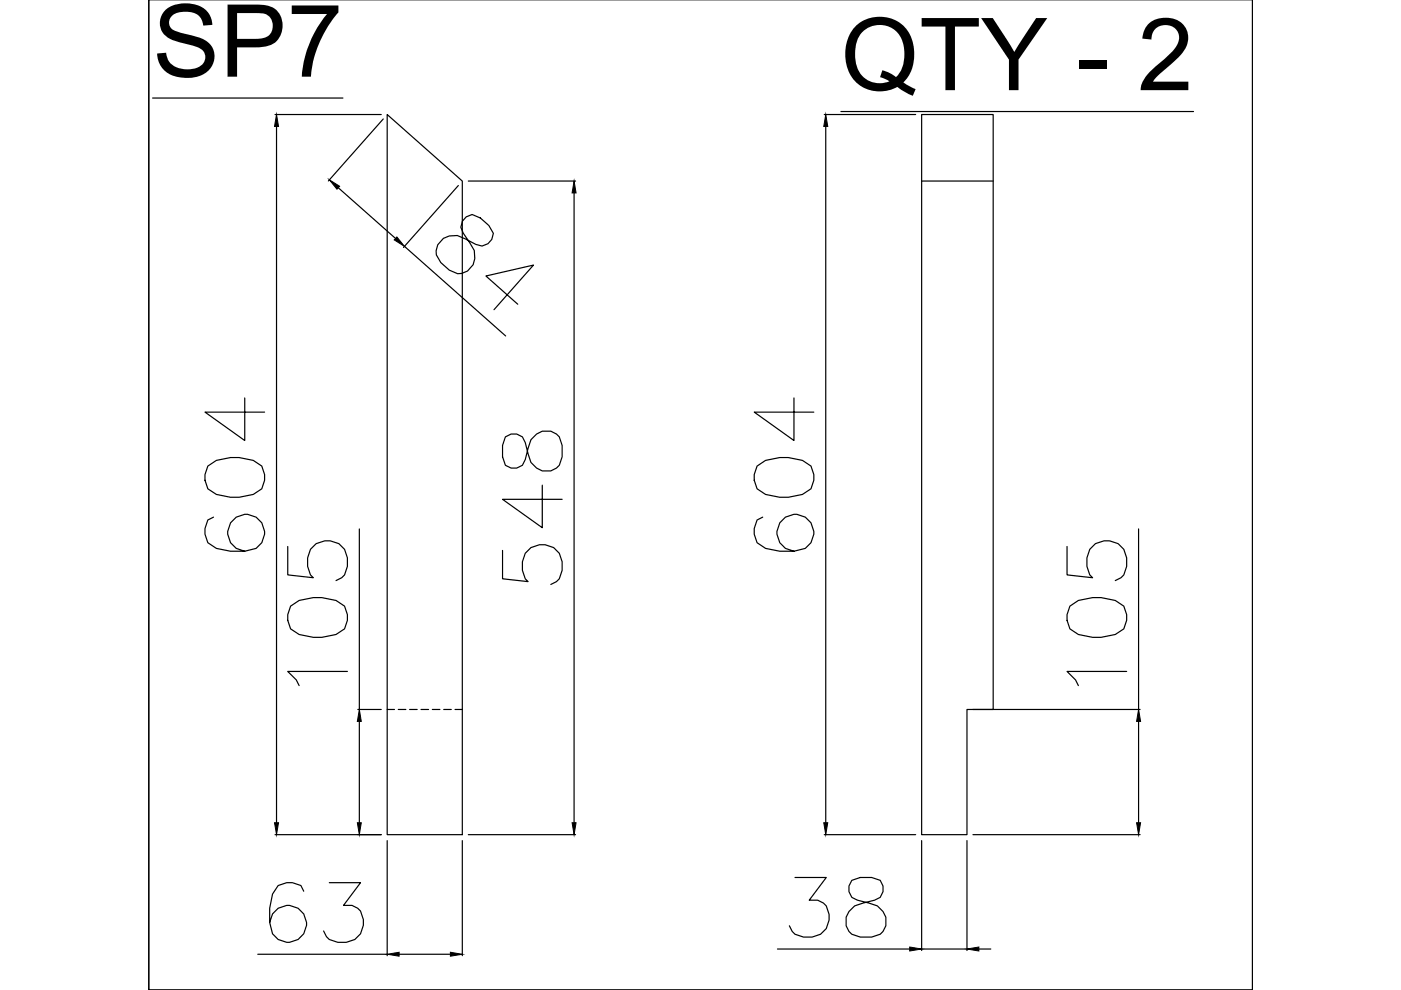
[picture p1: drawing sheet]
<svg xmlns="http://www.w3.org/2000/svg" width="297mm" height="210mm" viewBox="0 0 297 210" stroke-linecap="round" stroke-linejoin="round" font-family="sans-serif">
<defs><g id="words">
<g font-size="21.4">
<text x="32.3" y="16.3">SP7</text>
<text x="178.3" y="19.1">QTY - 2</text>
</g>
</g></defs>
<!-- layer: 0 -->
<g fill="none" stroke="#000" stroke-width=".25">
<path d="M32.3 20.8h40.4M58.3 24.3h22.5M58.6 26.8v147.6M71.7 39.8l12.2 10.8M81.3 25.2l-11.7 13.2M82.1 24.3l15.9 14.1v138.6h-15.9zM97.2 39.3l-11.6 13.2M99.3 38.4h22.7M174.8 24.3h19.3M175.1 26.8v147.6M178.3 23.6h74.8M195.4 24.3h15.2v126.1h-5.6v26.6h-9.6z"/>
<path d="M195.4 38.4h15.2M85.8 52.2l21.4 19M94 50.5l1.3-.5 1.7-.1 3.9 1.9a2.56 2.56 0 0 0 3.7-2.3l-1-1.7-1.7-1.6-1.8-.7a2.55 2.55 0 0 0-1.9 3.9l1.4 2.1a3.8 3.8 0 0 1 1 4.1 3.8 3.8 0 0 1-3.6 2.4l-1.7-.7-1.8-1.6a3.3 3.3 0 0 1 .5-5.2zM121.7 40.9v133.5M109.8 64.5l-6.8-6 10.1-2.3-8.4 9.5M44.1 98.8l1.8-1.2 3-.6h1.8l3 .6 1.8 1.2 .6 1.8v1.2l-.6 1.8-1.8 1.2-3 .6h-1.8l-3-.6-1.8-1.2-.6-1.8v-1.2zM51.9 84.4v9l-8.4-6h12.6M107.2 92.6l-.7 1.8v2.4l.7 1.9a2.56 2.56 0 0 0 4.2-1.3l.6-2.4a3.8 3.8 0 0 1 2.5-3.4 3.8 3.8 0 0 1 4.1 1l.6 1.8v2.4a3.3 3.3 0 0 1-2 2.9 3.3 3.3 0 0 1-3.4-.5l-1.2-1.2-1.2-4.2a2.55 2.55 0 0 0-4.2-1.2zM160.5 98.8l1.8-1.2 3-.6h1.8l3 .6 1.8 1.2 .6 1.8v1.2l-.6 1.8-1.8 1.2-3 .6h-1.8l-3-.6-1.8-1.2-.6-1.8v-1.2zM168.3 84.4v9l-8.4-6h12.6M45.3 109.6l-1.2 .7-.6 1.8v1.2l.6 1.8 1.8 1.2 3 .6h3l2.4-.6a3.9 3.9 0 0 0 .4-6.4 3.9 3.9 0 0 0-6.1 1.6 3.9 3.9 0 0 0 3.3 5.4M61 115.9v6l5.4 .6-.6-.6-.6-1.8v-1.8a4.1 4.1 0 0 1 4.8-3.6l1.8 .6 1.3 1.2 .6 1.8v1.8l-.6 1.8-.7 .6-1.2 .6"/>
<path d="M76.2 112.1v38.3M106.5 116.7v6l5.5 .6-.6-.6a5.2 5.2 0 0 1 1.2-6.6 4.5 4.5 0 0 1 6 1.2l.6 1.8v1.8l-.6 1.8-.6 .6-1.2 .6M115 102.9v9l-8.5-6h12.7M161.7 109.6l-1.2 .7-.6 1.8v1.2l.6 1.8 1.8 1.2 3 .6h3l2.4-.6a3.9 3.9 0 0 0 .4-6.4 3.9 3.9 0 0 0-6.1 1.6 3.9 3.9 0 0 0 3.3 5.4M226.2 115.9v6l5.5 .6-.6-.6a5.2 5.2 0 0 1 1.1-6.6 4.6 4.6 0 0 1 6.1 1.2l.6 1.8v1.8l-.6 1.8-.6 .6-1.2 .6M241.4 112.1v38.3M61.6 128.5l1.8-1.2 3-.6h1.8l3 .6 1.9 1.2 .6 1.8v1.2l-.6 1.8-1.9 1.2-3 .6h-1.8l-3-.6-1.8-1.2-.6-1.8v-1.2zM226.8 128.5l1.8-1.2 3.1-.6h1.8l3 .6 1.8 1.2 .6 1.8v1.2l-.6 1.8-1.8 1.2-3 .6h-1.8l-3.1-.6-1.8-1.2-.6-1.8v-1.2zM73.7 142.4h-12.7l1.8 1.8 .6 1.2M75.9 150.4h4.9M76.2 153v21.4M206.3 150.4h35.4"/>
<path d="M238.9 142.4h-12.7l1.8 1.8 .6 1.2M241.4 153v21.4M58.3 177h22.5M82.1 178.2v24.4M98 178.2v24.4M99.3 177h22.7M174.8 177h19.3M195.4 178.2v23.3M205 178.2v23.3M206.3 177h35.4M64.4 189l-.6-1.2-1.8-.7h-1.2l-1.8 .7-1.2 1.8-.6 3v3l.6 2.4a3.9 3.9 0 0 0 6.3 .4 3.9 3.9 0 0 0-1.5-6.2 3.9 3.9 0 0 0-5.4 3.4M69.8 187.1h6.6l-3.6 4.9a3.3 3.3 0 0 1 4.2 3 4.1 4.1 0 0 1-3.6 4.8h-1.8l-1.8-.6-.6-.6-.6-1.2"/>
<path d="M168.6 186h6.6l-3.6 4.9a3.4 3.4 0 0 1 4.2 4.2l-.6 1.8a5.2 5.2 0 0 1-6.6 1.2l-.6-.6-.6-1.2M180.6 186.7a2.55 2.55 0 0 0 1.2 4.2l2.4 .6a3.8 3.8 0 0 1 3.5 2.5 3.8 3.8 0 0 1-1.1 4.1l-1.8 .6h-2.4a3.3 3.3 0 0 1-2.9-2 3.3 3.3 0 0 1 .5-3.4l1.2-1.2 4.2-1.2a2.56 2.56 0 0 0 1.2-4.2l-1.8-.7h-2.4zM31.5 209.9h.1M31.5 209.9v-210v210h234.1v-210v210M31.5 209.9h234.1M54.6 202.3h27.5M84.6 202.3h10.9M164.8 201.2h28.1M195.4 201.2h9.6M207.5 201.2h2.6M265.6 209.9h.1"/>
</g>
<!-- layer: HIDDEN -->
<path d="M82.1 150.4h1.5M84.4 150.4h1.6M86.8 150.4h1.7M89.3 150.4h1.6M91.7 150.4h1.6M94.1 150.4h1.6M96.5 150.4h1.5" fill="none" stroke="#000" stroke-width=".25"/>
<!-- layer: 0 -->
<g fill="#000" stroke="#000" stroke-width=".21">
<path d="M58.6 24.3l.5 2.5h-.9zM69.8 38.1l2.2 1.4-.6 .6zM175.1 24.3l.4 2.5h-.8zM84.1 50.2l1.7 2-2.2-1.3zM121.7 38.4l.4 2.5h-.8zM76.2 150.4l.4 2.6h-.8zM241.4 150.4l.4 2.6h-.8zM58.2 174.4h.9l-.5 2.6zM75.8 174.4h.8l-.4 2.6zM121.3 174.4h.8l-.4 2.6zM174.7 174.4h.8l-.4 2.6zM241 174.4h.8l-.4 2.6z"/>
<path d="M82.1 202.3l2.5-.4v.8zM95.5 201.9l2.5 .4-2.5 .4zM192.9 200.8l2.5 .4-2.5 .4zM205 201.2l2.5-.4v.8z"/>
</g>
<use href="#words"/>
</svg>
